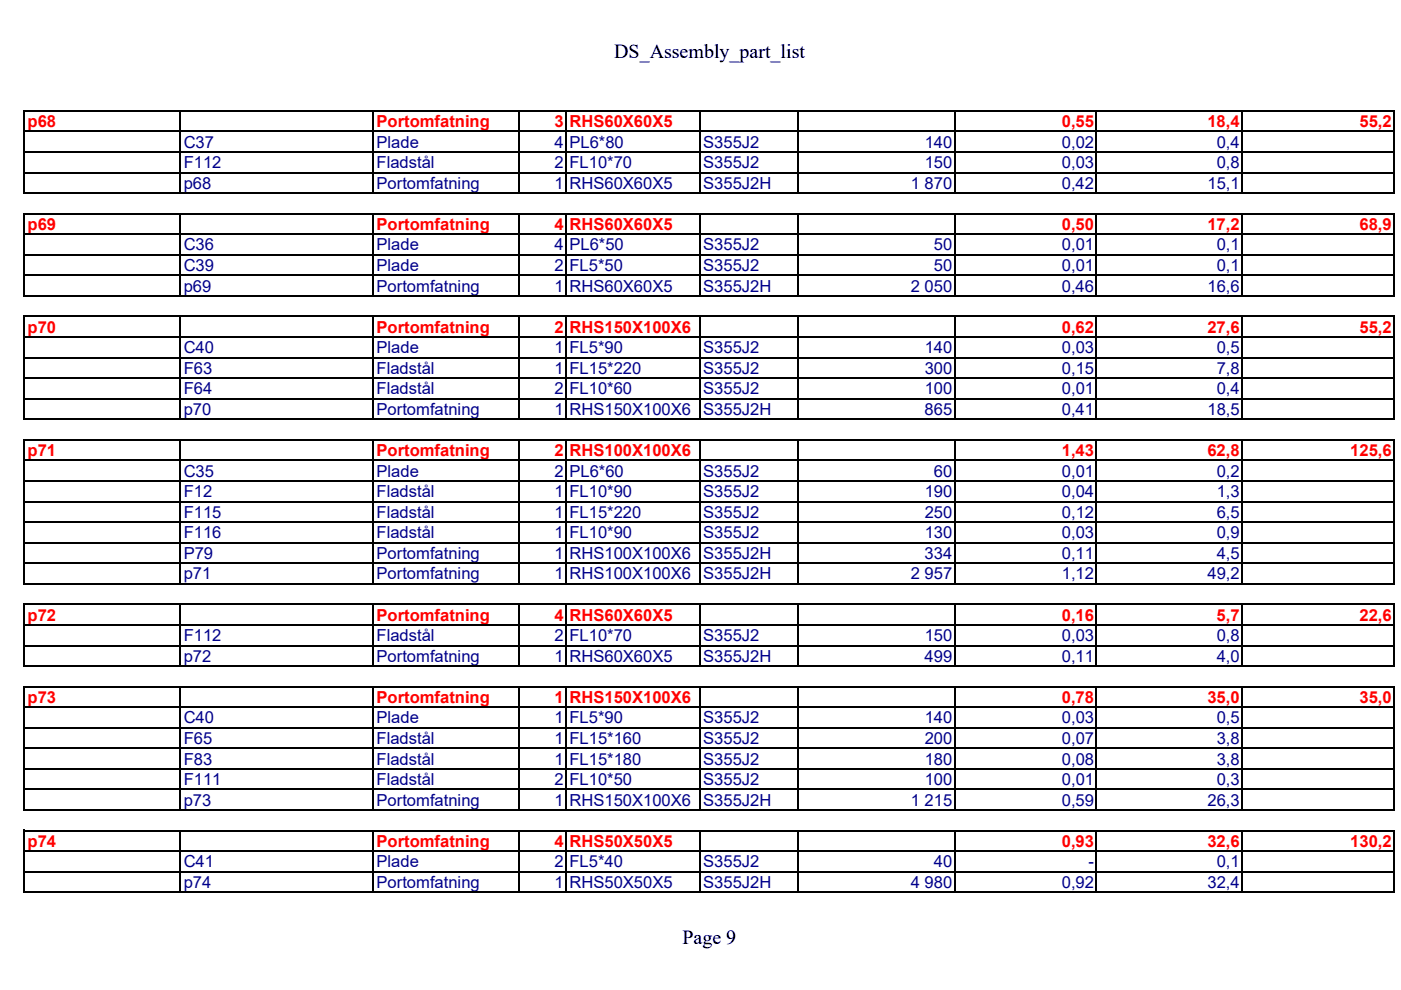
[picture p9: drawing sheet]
<svg xmlns="http://www.w3.org/2000/svg" width="297mm" height="210mm" viewBox="0 0 297 210" stroke-linecap="round" stroke-linejoin="round" font-family="sans-serif">
<defs><g id="words">
<g font-size="4.2">
<text x="130.2" y="12.3">DS_Assembly_part_list</text>
<text x="144.7" y="200.2">Page 9</text>
</g>
<g font-size="3.5" fill="#f00">
<text x="5.8" y="27">p68</text>
<text x="79.8" y="27">Portomfatning</text>
<text x="117.5" y="27">3</text>
<text x="120.7" y="27">RHS60X60X5</text>
<text x="225.1" y="27">0,55</text>
<text x="256" y="27">18,4</text>
<text x="288.2" y="27">55,2</text>
<text x="5.8" y="48.8">p69</text>
<text x="79.8" y="48.8">Portomfatning</text>
<text x="117.5" y="48.8">4</text>
<text x="120.7" y="48.8">RHS60X60X5</text>
<text x="225.1" y="48.8">0,50</text>
<text x="256" y="48.8">17,2</text>
<text x="288.2" y="48.8">68,9</text>
<text x="5.8" y="70.6">p70</text>
<text x="79.8" y="70.6">Portomfatning</text>
<text x="117.5" y="70.6">2</text>
<text x="120.7" y="70.6">RHS150X100X6</text>
<text x="225.1" y="70.6">0,62</text>
<text x="256" y="70.6">27,6</text>
<text x="288.2" y="70.6">55,2</text>
<text x="5.8" y="96.7">p71</text>
<text x="79.8" y="96.7">Portomfatning</text>
<text x="117.5" y="96.7">2</text>
<text x="120.7" y="96.7">RHS100X100X6</text>
<text x="225.1" y="96.7">1,43</text>
<text x="256" y="96.7">62,8</text>
<text x="286.3" y="96.7">125,6</text>
<text x="5.8" y="131.6">p72</text>
<text x="79.8" y="131.6">Portomfatning</text>
<text x="117.5" y="131.6">4</text>
<text x="120.7" y="131.6">RHS60X60X5</text>
<text x="225.1" y="131.6">0,16</text>
<text x="257.9" y="131.6">5,7</text>
<text x="288.2" y="131.6">22,6</text>
<text x="5.8" y="149.1">p73</text>
<text x="79.8" y="149.1">Portomfatning</text>
<text x="117.5" y="149.1">1</text>
<text x="120.7" y="149.1">RHS150X100X6</text>
<text x="225.1" y="149.1">0,78</text>
<text x="256" y="149.1">35,0</text>
<text x="288.2" y="149.1">35,0</text>
<text x="5.8" y="179.6">p74</text>
<text x="79.8" y="179.6">Portomfatning</text>
<text x="117.5" y="179.6">4</text>
<text x="120.7" y="179.6">RHS50X50X5</text>
<text x="225.1" y="179.6">0,93</text>
<text x="256" y="179.6">32,6</text>
<text x="286.3" y="179.6">130,2</text>
</g>
<g font-size="3.5" fill="#00008b">
<text x="38.9" y="31.3">C37</text>
<text x="38.9" y="35.6">F112</text>
<text x="79.8" y="31.3">Plade</text>
<text x="79.8" y="35.6">Fladstål</text>
<text x="117.5" y="31.3">4 PL6*80</text>
<text x="117.5" y="35.6">2 FL10*70</text>
<text x="149.1" y="31.3">S355J2</text>
<text x="149.1" y="35.6">S355J2</text>
<text x="196" y="31.3">140</text>
<text x="196" y="35.6">150</text>
<text x="225.1" y="31.3">0,02</text>
<text x="225.1" y="35.6">0,03</text>
<text x="258" y="31.3">0,4</text>
<text x="258" y="35.6">0,8</text>
<text x="38.9" y="40">p68</text>
<text x="79.8" y="40">Portomfatning</text>
<text x="117.5" y="40">1 RHS60X60X5</text>
<text x="149.1" y="40">S355J2H</text>
<text x="193.1" y="40">1 870</text>
<text x="225.1" y="40">0,42</text>
<text x="256" y="40">15,1</text>
<text x="38.9" y="53.1">C36</text>
<text x="79.8" y="53.1">Plade</text>
<text x="117.5" y="53.1">4 PL6*50</text>
<text x="149.1" y="53.1">S355J2</text>
<text x="198" y="53.1">50</text>
<text x="225.1" y="53.1">0,01</text>
<text x="258" y="53.1">0,1</text>
<text x="38.9" y="57.4">C39</text>
<text x="79.8" y="57.4">Plade</text>
<text x="117.5" y="57.4">2 FL5*50</text>
<text x="149.1" y="57.4">S355J2</text>
<text x="198" y="57.4">50</text>
<text x="225.1" y="57.4">0,01</text>
<text x="258" y="57.4">0,1</text>
<text x="38.9" y="61.8">p69</text>
<text x="79.8" y="61.8">Portomfatning</text>
<text x="117.5" y="61.8">1 RHS60X60X5</text>
<text x="149.1" y="61.8">S355J2H</text>
<text x="193.1" y="61.8">2 050</text>
<text x="225.1" y="61.8">0,46</text>
<text x="256" y="61.8">16,6</text>
<text x="38.9" y="74.9">C40</text>
<text x="79.8" y="74.9">Plade</text>
<text x="117.5" y="74.9">1 FL5*90</text>
<text x="149.1" y="74.9">S355J2</text>
<text x="196" y="74.9">140</text>
<text x="225.1" y="74.9">0,03</text>
<text x="258" y="74.9">0,5</text>
<text x="38.9" y="79.2">F63</text>
<text x="38.9" y="83.6">F64</text>
<text x="79.8" y="79.2">Fladstål</text>
<text x="79.8" y="83.6">Fladstål</text>
<text x="117.5" y="79.2">1 FL15*220</text>
<text x="117.5" y="83.6">2 FL10*60</text>
<text x="149.1" y="79.2">S355J2</text>
<text x="149.1" y="83.6">S355J2</text>
<text x="196" y="79.2">300</text>
<text x="196.1" y="83.6">100</text>
<text x="225.1" y="79.2">0,15</text>
<text x="225.1" y="83.6">0,01</text>
<text x="258" y="79.2">7,8</text>
<text x="258" y="83.6">0,4</text>
<text x="38.9" y="88">p70</text>
<text x="79.8" y="88">Portomfatning</text>
<text x="117.5" y="88">1 RHS150X100X6</text>
<text x="149.1" y="88">S355J2H</text>
<text x="196" y="88">865</text>
<text x="225.1" y="88">0,41</text>
<text x="256" y="88">18,5</text>
<text x="38.9" y="101">C35</text>
<text x="79.8" y="101">Plade</text>
<text x="117.5" y="101">2 PL6*60</text>
<text x="149.1" y="101">S355J2</text>
<text x="198" y="101">60</text>
<text x="225.1" y="101">0,01</text>
<text x="258" y="101">0,2</text>
<text x="38.9" y="105.4">F12</text>
<text x="79.8" y="105.4">Fladstål</text>
<text x="117.5" y="105.4">1 FL10*90</text>
<text x="149.1" y="105.4">S355J2</text>
<text x="196.1" y="105.4">190</text>
<text x="225.1" y="105.4">0,04</text>
<text x="258" y="105.4">1,3</text>
<text x="38.9" y="109.8">F115</text>
<text x="79.8" y="109.8">Fladstål</text>
<text x="117.5" y="109.8">1 FL15*220</text>
<text x="149.1" y="109.8">S355J2</text>
<text x="196" y="109.8">250</text>
<text x="225.1" y="109.8">0,12</text>
<text x="258" y="109.8">6,5</text>
<text x="38.9" y="114.1">F116</text>
<text x="38.9" y="118.5">P79</text>
<text x="79.8" y="114.1">Fladstål</text>
<text x="79.8" y="118.5">Portomfatning</text>
<text x="117.5" y="118.5">1 RHS100X100X6</text>
<text x="117.5" y="114.1">1 FL10*90</text>
<text x="149.1" y="118.5">S355J2H</text>
<text x="149.1" y="114.1">S355J2</text>
<text x="196" y="118.5">334</text>
<text x="196" y="114.1">130</text>
<text x="225.1" y="118.5">0,11</text>
<text x="225.1" y="114.1">0,03</text>
<text x="258" y="118.5">4,5</text>
<text x="258" y="114.1">0,9</text>
<text x="38.9" y="122.9">p71</text>
<text x="79.8" y="122.9">Portomfatning</text>
<text x="117.5" y="122.9">1 RHS100X100X6</text>
<text x="149.1" y="122.9">S355J2H</text>
<text x="193.1" y="122.9">2 957</text>
<text x="225.1" y="122.9">1,12</text>
<text x="256" y="122.9">49,2</text>
<text x="38.9" y="135.9">F112</text>
<text x="79.8" y="135.9">Fladstål</text>
<text x="117.5" y="135.9">2 FL10*70</text>
<text x="149.1" y="135.9">S355J2</text>
<text x="196" y="135.9">150</text>
<text x="225.1" y="135.9">0,03</text>
<text x="258" y="135.9">0,8</text>
<text x="38.9" y="140.3">p72</text>
<text x="79.8" y="140.3">Portomfatning</text>
<text x="117.5" y="140.3">1 RHS60X60X5</text>
<text x="149.1" y="140.3">S355J2H</text>
<text x="196" y="140.3">499</text>
<text x="225.1" y="140.3">0,11</text>
<text x="258" y="140.3">4,0</text>
<text x="38.9" y="153.4">C40</text>
<text x="79.8" y="153.4">Plade</text>
<text x="117.5" y="153.4">1 FL5*90</text>
<text x="149.1" y="153.4">S355J2</text>
<text x="196" y="153.4">140</text>
<text x="225.1" y="153.4">0,03</text>
<text x="258" y="153.4">0,5</text>
<text x="38.9" y="157.7">F65</text>
<text x="79.8" y="157.7">Fladstål</text>
<text x="117.5" y="157.7">1 FL15*160</text>
<text x="149.1" y="157.7">S355J2</text>
<text x="196" y="157.7">200</text>
<text x="225.1" y="157.7">0,07</text>
<text x="258" y="157.7">3,8</text>
<text x="38.9" y="162.1">F83</text>
<text x="38.9" y="166.5">F111</text>
<text x="79.8" y="166.5">Fladstål</text>
<text x="79.8" y="162.1">Fladstål</text>
<text x="117.5" y="166.5">2 FL10*50</text>
<text x="117.5" y="162.1">1 FL15*180</text>
<text x="149.1" y="162.1">S355J2</text>
<text x="149.1" y="166.5">S355J2</text>
<text x="196" y="162.1">180</text>
<text x="196" y="166.5">100</text>
<text x="225.1" y="162.1">0,08</text>
<text x="225.1" y="166.5">0,01</text>
<text x="258" y="162.1">3,8</text>
<text x="258" y="166.5">0,3</text>
<text x="38.9" y="170.8">p73</text>
<text x="79.8" y="170.8">Portomfatning</text>
<text x="117.5" y="170.8">1 RHS150X100X6</text>
<text x="149.1" y="170.8">S355J2H</text>
<text x="193.1" y="170.8">1 215</text>
<text x="225.1" y="170.8">0,59</text>
<text x="256" y="170.8">26,3</text>
<text x="38.9" y="183.9">C41</text>
<text x="79.8" y="183.9">Plade</text>
<text x="117.5" y="183.9">2 FL5*40</text>
<text x="149.1" y="183.9">S355J2</text>
<text x="198" y="183.9">40</text>
<text x="230.8" y="183.9">-</text>
<text x="258" y="183.9">0,1</text>
<text x="38.9" y="188.3">p74</text>
<text x="79.8" y="188.3">Portomfatning</text>
<text x="117.5" y="188.3">1 RHS50X50X5</text>
<text x="149.1" y="188.3">S355J2H</text>
<text x="193.1" y="188.3">4 980</text>
<text x="225.1" y="188.3">0,92</text>
<text x="256" y="188.3">32,4</text>
</g>
</g></defs>
<g fill="none" stroke="#000" stroke-width=".34">
<path d="M5.2 23.3v17.8M5.3 23.5h290.4M5.3 27.9h290.4M5.3 32.2h290.4M5.3 36.6h290.4M38.3 23.7v17.4M79.2 23.7v17.4M110 23.7v17.4M120.1 23.7v17.4M148.4 23.7v17.4M169.3 23.7v17.4M202.4 23.7v17.4"/>
<path d="M232.5 23.7v17.4M263.3 23.7v17.4M295.6 23.7v17.4M5.2 45.1v17.8M5.3 40.9h290.4M5.3 45.3h290.4M5.3 49.7h290.4M5.3 54h290.4M5.3 58.4h290.4M38.3 45.5v17.4M79.2 45.5v17.4M110 45.5v17.4"/>
<path d="M120.1 45.5v17.4M148.4 45.5v17.4M169.3 45.5v17.4M202.4 45.5v17.4M232.5 45.5v17.4M263.3 45.5v17.4M295.6 45.5v17.4M5.2 66.9v22.2M5.3 62.7h290.4M5.3 67.1h290.4M5.3 71.5h290.4M5.3 75.8h290.4"/>
<path d="M38.3 67.3v21.8M79.2 67.3v21.8M110 67.3v21.8M120.1 67.3v21.8M148.4 67.3v21.8M169.3 67.3v21.8M202.4 67.3v21.8M232.5 67.3v21.8M263.3 67.3v21.8M295.6 67.3v21.8M5.2 93.1v30.9M5.3 80.2h290.4"/>
<path d="M5.3 84.5h290.4M5.3 88.9h290.4M5.3 93.3h290.4M5.3 97.6h290.4M38.3 93.4v30.6M79.2 93.4v30.6M110 93.4v30.6M120.1 93.4v30.6M148.4 93.4v30.6M169.3 93.4v30.6M202.4 93.4v30.6M232.5 93.4v30.6"/>
<path d="M263.3 93.4v30.6M295.6 93.4v30.6M5.3 102h290.4M5.3 106.3h290.4M5.3 110.7h290.4M5.3 115.1h290.4M5.3 119.4h290.4M5.2 128v13.4M5.3 123.8h290.4M5.3 128.1h290.4M5.3 132.5h290.4M5.3 136.9h290.4"/>
<path d="M38.3 128.3v13.1M79.2 128.3v13.1M110 128.3v13.1M120.1 128.3v13.1M148.4 128.3v13.1M169.3 128.3v13.1M202.4 128.3v13.1M232.5 128.3v13.1M263.3 128.3v13.1M295.6 128.3v13.1M5.2 145.4v26.5M5.3 141.2h290.4"/>
<path d="M5.3 145.6h290.4M5.3 149.9h290.4M5.3 154.3h290.4M5.3 158.7h290.4M38.3 145.8v26.1M79.2 145.8v26.1M110 145.8v26.1M120.1 145.8v26.1M148.4 145.8v26.1M169.3 145.8v26.1M202.4 145.8v26.1M232.5 145.8v26.1"/>
<path d="M263.3 145.8v26.1M295.6 145.8v26.1M5.2 175.9v13.5M5.3 163h290.4M5.3 167.4h290.4M5.3 171.7h290.4M5.3 176.1h290.4M38.3 176.3v13.1M79.2 176.3v13.1M110 176.3v13.1M120.1 176.3v13.1M148.4 176.3v13.1"/>
<path d="M169.3 176.3v13.1M202.4 176.3v13.1M232.5 176.3v13.1M263.3 176.3v13.1M295.6 176.3v13.1M5.3 180.5h290.4M5.3 184.8h290.4M5.3 189.2h290.4"/>
</g>
<use href="#words"/>
</svg>
